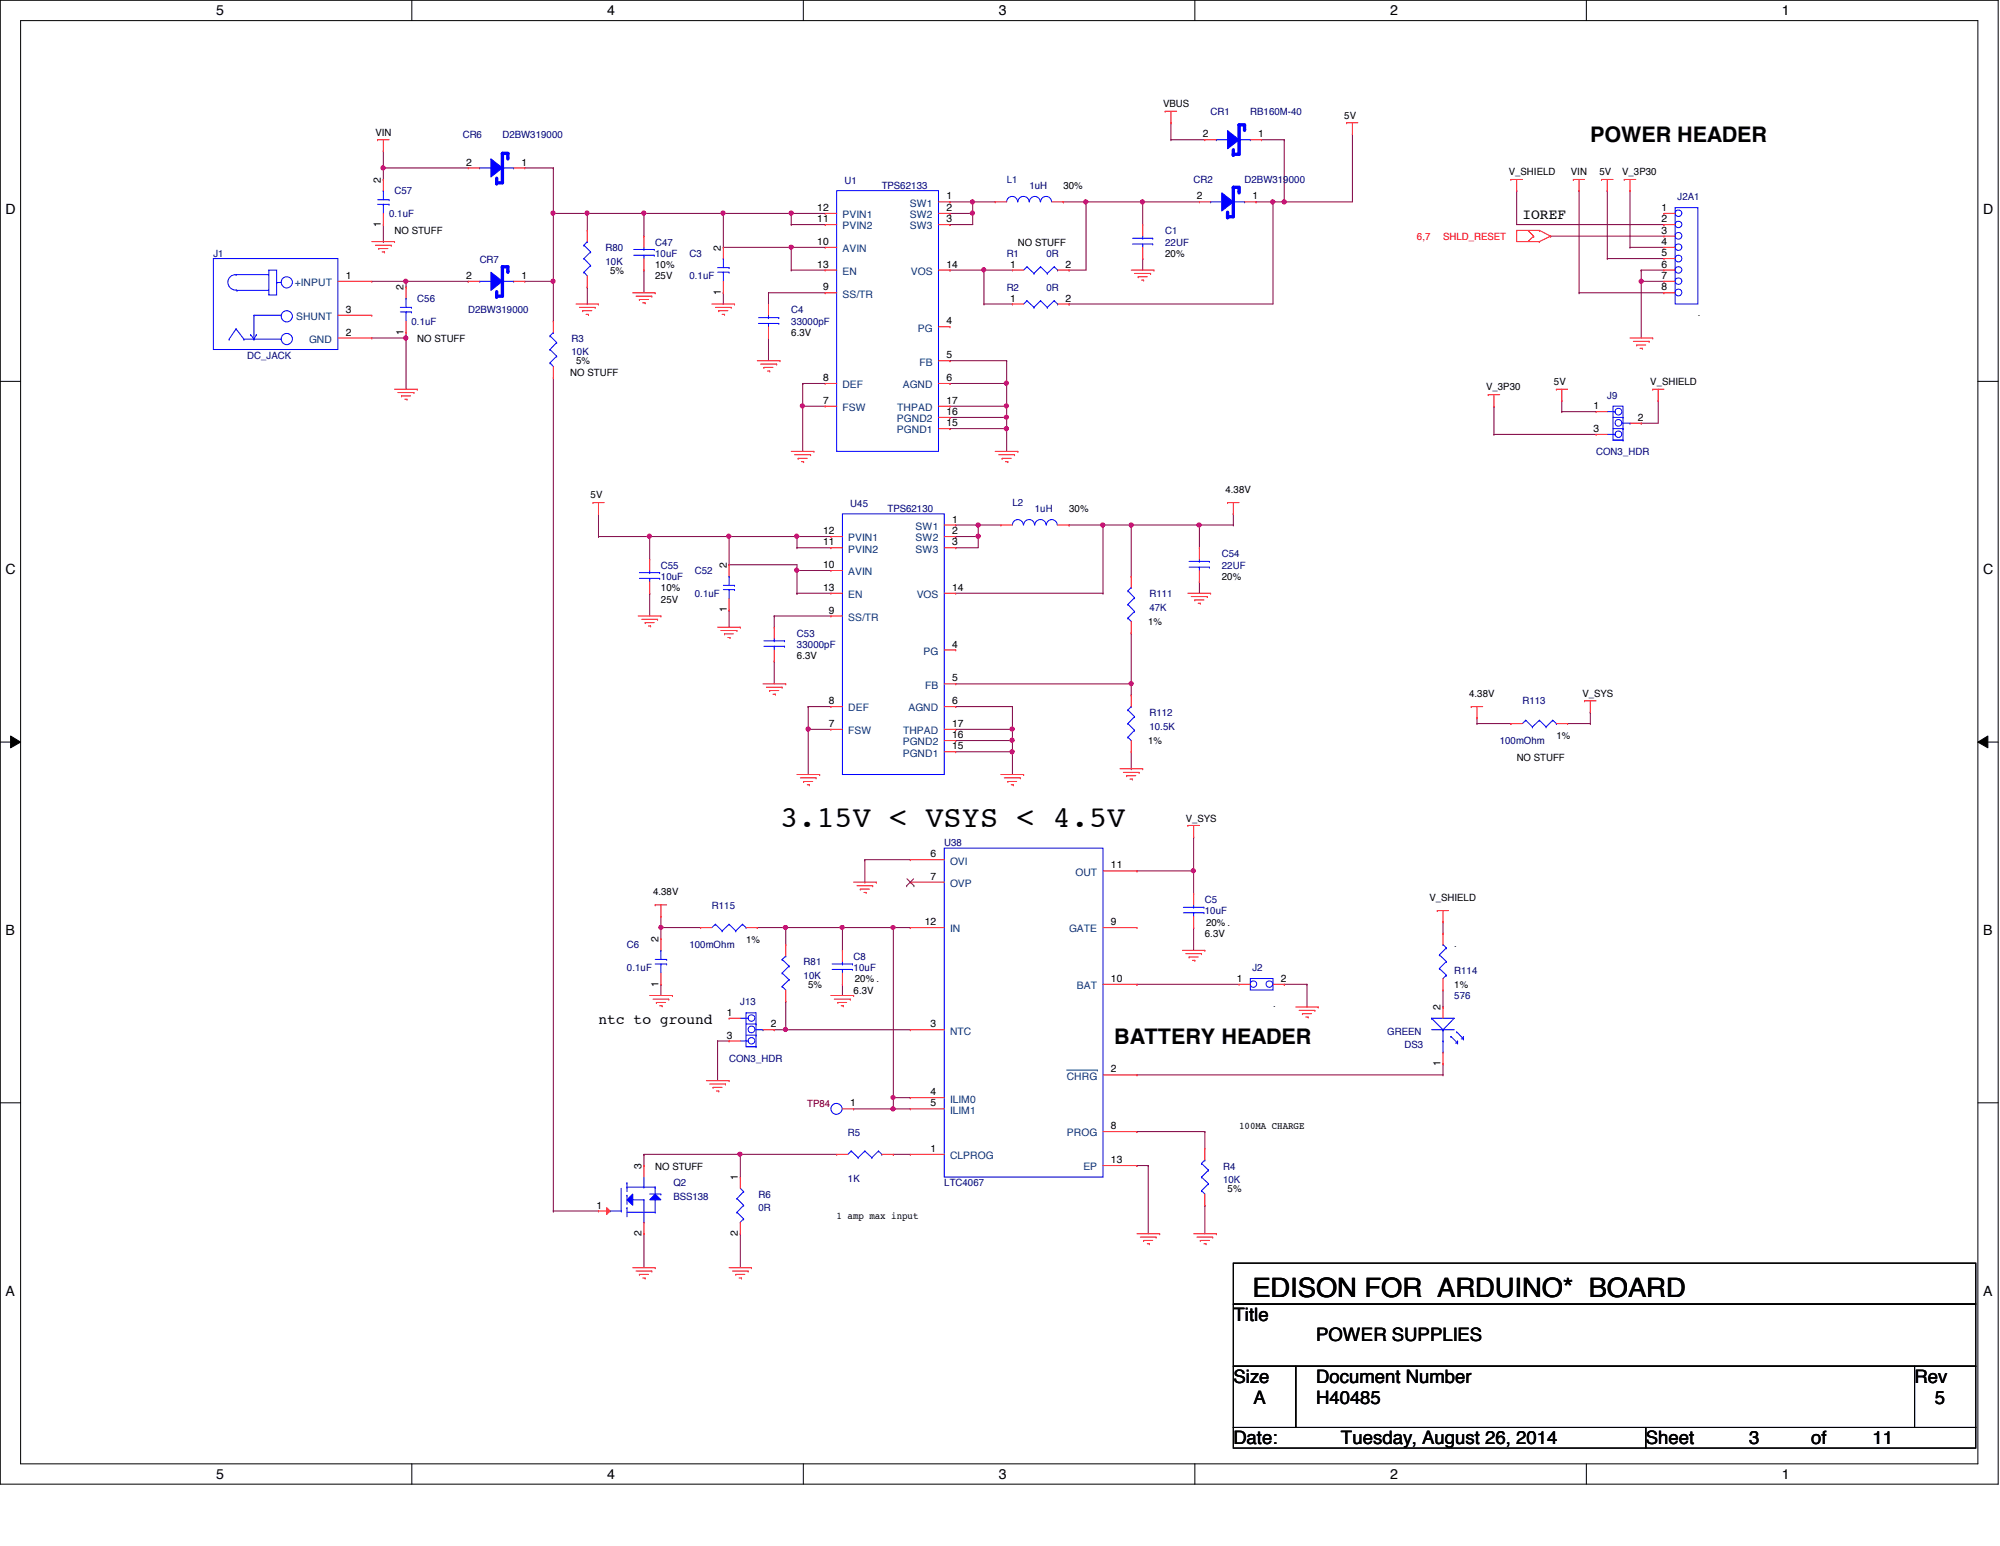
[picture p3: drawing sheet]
<svg xmlns="http://www.w3.org/2000/svg" width="279mm" height="216mm" viewBox="0 0 279 216" stroke-linecap="round" stroke-linejoin="round" font-family="sans-serif">
<defs><g id="words">
<text font-size="4.2" x="109" y="115.5">3.15V &lt; VSYS &lt; 4.5V</text>
<text font-size="3.7" x="175" y="181.2">EDISON FOR ARDUINO* BOARD</text>
<g font-size="3">
<text x="222.2" y="19.9">POWER HEADER</text>
<text x="155.7" y="145.8">BATTERY HEADER</text>
</g>
<g font-size="2.6">
<text x="172.3" y="184.4">Title</text>
<text x="183.9" y="187.3">POWER SUPPLIES</text>
<text x="172.3" y="193.1">Size</text>
<text x="175.1" y="196">A</text>
<text x="183.9" y="196">H40485</text>
<text x="183.9" y="193.1">Document Number</text>
<text x="267.5" y="193.1">Rev</text>
<text x="270.3" y="196">5</text>
<text x="172.3" y="201.7">Date:</text>
<text x="187.3" y="201.7">Tuesday, August 26, 2014</text>
<text x="229.9" y="201.7">Sheet</text>
<text x="244.3" y="201.7">3</text>
<text x="253" y="201.7">of</text>
<text x="261.6" y="201.7">11</text>
</g>
<g font-size="2">
<text x="30.2" y="2.2">5</text>
<text x="84.8" y="2.2">4</text>
<text x="139.5" y="2.2">3</text>
<text x="194.2" y="2.2">2</text>
<text x="248.9" y="2.2">1</text>
<text x=".8" y="29.8">D</text>
<text x="277" y="29.8">D</text>
<text x="212.7" y="30.6">IOREF</text>
<text x=".8" y="80.2">C</text>
<text x="277" y="80.2">C</text>
<text x=".8" y="130.6">B</text>
<text x="277" y="130.6">B</text>
<text x="83.6" y="143">ntc to ground</text>
<text x=".8" y="181">A</text>
<text x="277" y="181">A</text>
<text x="30.2" y="206.5">5</text>
<text x="84.8" y="206.5">4</text>
<text x="139.5" y="206.5">3</text>
<text x="194.2" y="206.5">2</text>
<text x="248.9" y="206.5">1</text>
</g>
<g font-size="1.4">
<text x="162.5" y="14.9">VBUS</text>
<text x="187.8" y="16.6">5V</text>
<text x="52.5" y="18.9">VIN</text>
<text x="65.1" y="23.1">2</text>
<text x="72.9" y="23.1">1</text>
<text x="168" y="19.2">2</text>
<text x="175.8" y="19.2">1</text>
<text x="53.2" y="25.5" transform="rotate(-90 53.2 25.5)">2</text>
<text x="114.2" y="29.5">12</text>
<text x="132.2" y="27.9">1</text>
<text x="132.2" y="29.5">2</text>
<text x="148.5" y="26.4">30%</text>
<text x="167.2" y="27.9">2</text>
<text x="175" y="27.9">1</text>
<text x="210.8" y="24.5">V_SHIELD</text>
<text x="219.5" y="24.5">VIN</text>
<text x="223.4" y="24.5">5V</text>
<text x="226.6" y="24.5">V_3P30</text>
<text x="232.1" y="29.5">1</text>
<text x="53.2" y="31.7" transform="rotate(-90 53.2 31.7)">1</text>
<text x="55.1" y="32.7">NO STUFF</text>
<text x="100.7" y="35" transform="rotate(-90 100.7 35)">2</text>
<text x="114.2" y="31">11</text>
<text x="114.2" y="34.2">10</text>
<text x="132.2" y="31">3</text>
<text x="142.2" y="34.3">NO STUFF</text>
<text x="162.8" y="35.9">20%</text>
<text x="232.1" y="31">2</text>
<text x="232.1" y="32.6">3</text>
<text x="232.1" y="34.2">4</text>
<text x="232.1" y="35.8">5</text>
<text x="48.3" y="38.9">1</text>
<text x="56.4" y="40.6" transform="rotate(-90 56.4 40.6)">2</text>
<text x="65.1" y="38.9">2</text>
<text x="72.9" y="38.9">1</text>
<text x="85.2" y="38.2">5%</text>
<text x="91.5" y="37.4">10%</text>
<text x="91.5" y="39">25V</text>
<text x="100.7" y="41.2" transform="rotate(-90 100.7 41.2)">1</text>
<text x="114.2" y="37.4">13</text>
<text x="115" y="40.6">9</text>
<text x="132.2" y="37.4">14</text>
<text x="141.1" y="37.4">1</text>
<text x="148.8" y="37.4">2</text>
<text x="232.1" y="37.4">6</text>
<text x="232.1" y="38.9">7</text>
<text x="232.1" y="40.6">8</text>
<text x="48.3" y="43.7">3</text>
<text x="48.3" y="46.9">2</text>
<text x="56.4" y="46.7" transform="rotate(-90 56.4 46.7)">1</text>
<text x="58.3" y="47.8">NO STUFF</text>
<text x="110.5" y="46.9">6.3V</text>
<text x="132.2" y="45.3">4</text>
<text x="141.1" y="42.1">1</text>
<text x="148.8" y="42.1">2</text>
<text x="237.2" y="44.1">.</text>
<text x="79.7" y="52.5">NO STUFF</text>
<text x="80.5" y="50.9">5%</text>
<text x="115" y="53.2">8</text>
<text x="132.2" y="50">5</text>
<text x="132.2" y="53.2">6</text>
<text x="217.1" y="53.8">5V</text>
<text x="230.5" y="53.8">V_SHIELD</text>
<text x="115" y="56.4">7</text>
<text x="132.2" y="59.5">15</text>
<text x="132.2" y="58">16</text>
<text x="132.2" y="56.4">17</text>
<text x="207.6" y="54.5">V_3P30</text>
<text x="222.6" y="57.2">1</text>
<text x="228.8" y="58.8">2</text>
<text x="222.6" y="60.3">3</text>
<text x="82.5" y="69.6">5V</text>
<text x="149.4" y="71.5">30%</text>
<text x="171.2" y="68.8">4.38V</text>
<text x="115" y="74.6">12</text>
<text x="115" y="76.2">11</text>
<text x="133" y="73">1</text>
<text x="133" y="74.6">2</text>
<text x="133" y="76.2">3</text>
<text x="92.3" y="82.5">10%</text>
<text x="101.5" y="79.4" transform="rotate(-90 101.5 79.4)">2</text>
<text x="115" y="82.5">13</text>
<text x="115" y="79.3">10</text>
<text x="133" y="82.5">14</text>
<text x="170.7" y="81">20%</text>
<text x="92.3" y="84.2">25V</text>
<text x="101.5" y="85.5" transform="rotate(-90 101.5 85.5)">1</text>
<text x="115.8" y="85.7">9</text>
<text x="160.4" y="87.3">1%</text>
<text x="111.3" y="92.1">6.3V</text>
<text x="133" y="90.4">4</text>
<text x="133" y="95.2">5</text>
<text x="115.8" y="98.3">8</text>
<text x="115.8" y="101.5">7</text>
<text x="133" y="98.3">6</text>
<text x="133" y="101.5">17</text>
<text x="205.2" y="97.3">4.38V</text>
<text x="221.1" y="97.3">V_SYS</text>
<text x="133" y="104.6">15</text>
<text x="133" y="103.1">16</text>
<text x="160.4" y="103.9">1%</text>
<text x="211.9" y="106.3">NO STUFF</text>
<text x="217.4" y="103.2">1%</text>
<text x="130" y="119.7">6</text>
<text x="165.7" y="114.7">V_SYS</text>
<text x="91.2" y="125">4.38V</text>
<text x="130" y="122.9">7</text>
<text x="155.2" y="121.3">11</text>
<text x="199.7" y="125.8">V_SHIELD</text>
<text x="92" y="131.6" transform="rotate(-90 92 131.6)">2</text>
<text x="104.2" y="131.7">1%</text>
<text x="129.2" y="129.2">12</text>
<text x="155.2" y="129.2">9</text>
<text x="168.3" y="130.9">6.3V</text>
<text x="168.5" y="129.3">20% .</text>
<text x="92" y="137.8" transform="rotate(-90 92 137.8)">1</text>
<text x="112.9" y="138">5%</text>
<text x="119.4" y="137.2">20% .</text>
<text x="155.2" y="137.1">10</text>
<text x="172.8" y="137.1">1</text>
<text x="178.9" y="137.1">2</text>
<text x="203.2" y="132.3">.</text>
<text x="203.2" y="138">1%</text>
<text x="101.5" y="141.9">1</text>
<text x="107.7" y="143.5">2</text>
<text x="119.3" y="138.8">6.3V</text>
<text x="130" y="143.5">3</text>
<text x="177.8" y="140.7">.</text>
<text x="201.3" y="141.1" transform="rotate(-90 201.3 141.1)">2</text>
<text x="204.3" y="139.2">.</text>
<text x="101.5" y="145">3</text>
<text x="155.2" y="149.8">2</text>
<text x="201.3" y="148.8" transform="rotate(-90 201.3 148.8)">1</text>
<text x="118.8" y="154.5">1</text>
<text x="130" y="154.5">5</text>
<text x="130" y="153">4</text>
<text x="130" y="160.9">1</text>
<text x="155.2" y="157.7">8</text>
<text x="173.1" y="157.6">100MA CHARGE</text>
<text x="89.6" y="163.3" transform="rotate(-90 89.6 163.3)">3</text>
<text x="91.5" y="163.3">NO STUFF</text>
<text x="103.1" y="164.8" transform="rotate(-90 103.1 164.8)">1</text>
<text x="155.2" y="162.4">13</text>
<text x="171.5" y="166.5">5%</text>
<text x="83.3" y="168.8">1</text>
<text x="89.6" y="172.6" transform="rotate(-90 89.6 172.6)">2</text>
<text x="103.1" y="172.6" transform="rotate(-90 103.1 172.6)">2</text>
<text x="116.9" y="170.3">1 amp max input</text>
</g>
<g font-size="1.4" fill="#000080">
<text x="169.1" y="16.1">CR1</text>
<text x="174.7" y="16.1">RB160M-40</text>
<text x="64.6" y="19.2">CR6</text>
<text x="70.2" y="19.2">D2BW319000</text>
<text x="55.1" y="27.1">C57</text>
<text x="118" y="25.7">U1</text>
<text x="123.2" y="26.4">TPS62133</text>
<text x="140.6" y="25.6">L1</text>
<text x="143.8" y="26.4">1uH</text>
<text x="166.8" y="25.6">CR2</text>
<text x="173.9" y="25.6">D2BW319000</text>
<text x="234.4" y="27.9">J2A1</text>
<text x="29.8" y="35.9">J1</text>
<text x="54.4" y="30.3">0.1uF</text>
<text x="84.6" y="35.1">R80</text>
<text x="91.5" y="34.3">C47</text>
<text x="91.5" y="35.9">10uF</text>
<text x="96.3" y="35.9">C3</text>
<text x="140.6" y="35.9">R1</text>
<text x="146.2" y="35.9">0R</text>
<text x="162.8" y="32.7">C1</text>
<text x="162.8" y="34.3">22UF</text>
<text x="67" y="36.7">CR7</text>
<text x="84.6" y="37">10K</text>
<text x="96.3" y="39">0.1uF</text>
<text x="140.6" y="40.6">R2</text>
<text x="146.2" y="40.6">0R</text>
<text x="57.5" y="45.3">0.1uF</text>
<text x="58.3" y="42.2">C56</text>
<text x="65.4" y="43.8">D2BW319000</text>
<text x="79.8" y="47.8">R3</text>
<text x="110.5" y="43.8">C4</text>
<text x="110.5" y="45.3">33000pF</text>
<text x="34.5" y="50.1">DC_JACK</text>
<text x="79.8" y="49.6">10K</text>
<text x="224.5" y="55.7">J9</text>
<text x="223" y="63.6">CON3_HDR</text>
<text x="118.8" y="70.9">U45</text>
<text x="124" y="71.5">TPS62130</text>
<text x="141.4" y="70.7">L2</text>
<text x="144.6" y="71.5">1uH</text>
<text x="170.7" y="77.8">C54</text>
<text x="92.3" y="79.4">C55</text>
<text x="92.3" y="81">10uF</text>
<text x="97.1" y="83.4">0.1uF</text>
<text x="97.1" y="80.2">C52</text>
<text x="160.6" y="83.4">R111</text>
<text x="170.7" y="79.4">22UF</text>
<text x="111.3" y="88.9">C53</text>
<text x="160.6" y="85.3">47K</text>
<text x="111.3" y="90.5">33000pF</text>
<text x="160.6" y="100">R112</text>
<text x="160.6" y="101.9">10.5K</text>
<text x="212.7" y="98.4">R113</text>
<text x="209.5" y="103.9">100mOhm</text>
<text x="131.9" y="118.2">U38</text>
<text x="99.4" y="126.9">R115</text>
<text x="168.3" y="126.1">C5</text>
<text x="168.3" y="127.7">10uF</text>
<text x="87.6" y="135.6">0.1uF</text>
<text x="87.6" y="132.4">C6</text>
<text x="96.3" y="132.4">100mOhm</text>
<text x="112.3" y="134.8">R81</text>
<text x="112.3" y="136.7">10K</text>
<text x="119.3" y="134">C8</text>
<text x="119.3" y="135.6">10uF</text>
<text x="175" y="135.6">J2</text>
<text x="203.2" y="136.1">R114</text>
<text x="103.4" y="140.3">J13</text>
<text x="203.2" y="139.6">576</text>
<text x="101.9" y="148.3">CON3_HDR</text>
<text x="193.8" y="144.5">GREEN</text>
<text x="196.2" y="146.4">DS3</text>
<text x="118.4" y="158.6">R5</text>
<text x="94.1" y="165.7">Q2</text>
<text x="94.1" y="167.6">BSS138</text>
<text x="106" y="167.3">R6</text>
<text x="118.4" y="165.1">1K</text>
<text x="131.9" y="165.7">LTC4067</text>
<text x="170.9" y="163.3">R4</text>
<text x="170.9" y="165.2">10K</text>
<text x="106" y="169.2">0R</text>
</g>
<g font-size="1.4" fill="#004080">
<text x="127.1" y="28.9">SW1</text>
<text x="117.7" y="30.5">PVIN1</text>
<text x="117.7" y="32">PVIN2</text>
<text x="117.7" y="35.2">AVIN</text>
<text x="127.1" y="30.5">SW2</text>
<text x="127.1" y="32">SW3</text>
<text x="41.2" y="40">+INPUT</text>
<text x="117.7" y="38.4">EN</text>
<text x="117.7" y="41.6">SS/TR</text>
<text x="127.3" y="38.4">VOS</text>
<text x="41.4" y="44.7">SHUNT</text>
<text x="43.2" y="47.9">GND</text>
<text x="128.2" y="46.3">PG</text>
<text x="128.4" y="51.1">FB</text>
<text x="117.7" y="54.2">DEF</text>
<text x="117.7" y="57.4">FSW</text>
<text x="125.3" y="59">PGND2</text>
<text x="125.3" y="57.4">THPAD</text>
<text x="126.1" y="54.2">AGND</text>
<text x="125.3" y="60.5">PGND1</text>
<text x="118.5" y="75.6">PVIN1</text>
<text x="118.5" y="77.2">PVIN2</text>
<text x="127.9" y="74">SW1</text>
<text x="127.9" y="75.6">SW2</text>
<text x="127.9" y="77.2">SW3</text>
<text x="118.5" y="83.5">EN</text>
<text x="118.5" y="80.3">AVIN</text>
<text x="128.1" y="83.5">VOS</text>
<text x="118.5" y="86.7">SS/TR</text>
<text x="129" y="91.4">PG</text>
<text x="118.5" y="99.4">DEF</text>
<text x="126.9" y="99.4">AGND</text>
<text x="129.2" y="96.2">FB</text>
<text x="118.5" y="102.5">FSW</text>
<text x="126.1" y="105.7">PGND1</text>
<text x="126.1" y="104.1">PGND2</text>
<text x="126.2" y="102.5">THPAD</text>
<text x="132.7" y="120.7">OVI</text>
<text x="132.7" y="123.9">OVP</text>
<text x="150.2" y="122.3">OUT</text>
<text x="132.7" y="130.2">IN</text>
<text x="149.4" y="130.2">GATE</text>
<text x="150.5" y="138.1">BAT</text>
<text x="132.7" y="144.5">NTC</text>
<text x="132.7" y="155.5">ILIM1</text>
<text x="132.7" y="154">ILIM0</text>
<text x="149" y="150.8">CHRG</text>
<text x="132.7" y="161.9">CLPROG</text>
<text x="149.1" y="158.7">PROG</text>
<text x="151.3" y="163.4">EP</text>
</g>
<g font-size="1.4" fill="#f00">
<text x="198" y="33.5">6,7</text>
<text x="201.6" y="33.5">SHLD_RESET</text>
</g>
<text font-size="1.4" fill="#800000" x="112.8" y="154.6">TP84</text>
</g></defs>
<path d="M0 0h279.1v207.3h-279.1zM2.9 2.9h273.4v201.5h-273.4z" fill="none" stroke="#000" stroke-width=".14"/>
<g fill="#fff">
<path d="M30.2 .4h1.1v2.2h-1.1z"/>
<path d="M30.2 204.8h1.1v2.2h-1.1z"/>
</g>
<path d="M57.5 0v2.9M57.5 204.4v2.9" fill="none" stroke="#000" stroke-width=".14"/>
<g fill="#fff">
<path d="M84.8 .4h1.1v2.2h-1.1z"/>
<path d="M84.8 204.8h1.1v2.2h-1.1z"/>
</g>
<path d="M112.2 0v2.9M112.2 204.4v2.9" fill="none" stroke="#000" stroke-width=".14"/>
<g fill="#fff">
<path d="M139.5 .4h1.1v2.2h-1.1z"/>
<path d="M139.5 204.8h1.1v2.2h-1.1z"/>
</g>
<path d="M166.9 0v2.9M166.9 204.4v2.9" fill="none" stroke="#000" stroke-width=".14"/>
<g fill="#fff">
<path d="M194.2 .4h1.1v2.2h-1.1z"/>
<path d="M194.2 204.8h1.1v2.2h-1.1z"/>
</g>
<path d="M221.6 0v2.9M221.6 204.4v2.9" fill="none" stroke="#000" stroke-width=".14"/>
<g fill="#fff">
<path d="M248.9 .4h1.1v2.2h-1.1z"/>
<path d="M248.9 204.8h1.1v2.2h-1.1z"/>
<path d="M.8 28.1h1.4v2.2h-1.4z"/>
<path d="M277 28.1h1.4v2.2h-1.4z"/>
<path d="M.8 78.4h1.4v2.2h-1.4z"/>
<path d="M277 78.4h1.4v2.2h-1.4z"/>
</g>
<path d="M0 53.3h2.9M276.3 53.3h2.8" fill="none" stroke="#000" stroke-width=".14"/>
<g fill="#fff">
<path d="M.8 128.8h1.3v2.2h-1.3z"/>
<path d="M277 128.8h1.3v2.2h-1.3z"/>
</g>
<path d="M0 103.6h2.9M1.5 102.8l1.4 .8-1.4 .8zM276.3 103.6l1.4-.8v1.6zM276.3 103.6h2.8" fill="none" stroke="#000" stroke-width=".14"/>
<path d="M1.5 102.8l1.4 .8-1.4 .8zM276.3 103.6l1.4-.8v1.6z" fill="#000"/>
<g fill="#fff">
<path d="M.8 179.2h1.3v2.2h-1.3z"/>
<path d="M277 179.2h1.3v2.2h-1.3z"/>
</g>
<path d="M0 154h2.9M276.3 154h2.8" fill="none" stroke="#000" stroke-width=".14"/>
<path d="M77.3 39.3h.1M77.3 39.3v5.5" fill="none" stroke="#800040" stroke-width=".14"/>
<circle cx="77.3" cy="39.3" r=".3" fill="#f0f"/>
<circle cx="77.3" cy="39.3" r=".3" fill="none" stroke="#f0f" stroke-width=".14"/>
<path d="M90 37.7h.1M90 29.8h.1M90 29.8v3.2M90 37.7v3.2M90 29.8h11M101 34.5h.1M101 34.5h9.5M110.5 31.4h.1M110.5 29.8h.1M110.5 29.8h4.8M110.5 31.4h4.8M110.5 29.8v1.6" fill="none" stroke="#800040" stroke-width=".14"/>
<circle cx="110.5" cy="34.5" r=".29" fill="#f0f"/>
<circle cx="110.5" cy="34.5" r=".29" fill="none" stroke="#f0f" stroke-width=".14"/>
<path d="M101 29.8h.1M101 29.8v4.7M101 29.8h9.5" fill="none" stroke="#800040" stroke-width=".14"/>
<circle cx="110.5" cy="29.8" r=".3" fill="#f0f"/>
<circle cx="110.5" cy="29.8" r=".3" fill="none" stroke="#f0f" stroke-width=".14"/>
<circle cx="101" cy="29.8" r=".3" fill="#f0f"/>
<circle cx="101" cy="29.8" r=".3" fill="none" stroke="#f0f" stroke-width=".14"/>
<g fill="none" stroke="#800040" stroke-width=".14">
<path d="M110.5 37.7h.1M110.5 34.5h.1M110.5 37.7h4.8M110.5 34.5v3.2M110.5 34.5h4.8M101 40.9h.1M101 40.9v1.6M107.4 40.9h.1M107.4 47.2h.1M107.4 40.9h7.9M107.4 40.9v1.6M107.4 47.2v3.2"/>
<path d="M112.1 53.6h.1M112.1 53.6v3.1"/>
</g>
<circle cx="112.1" cy="56.7" r=".3" fill="#f0f"/>
<circle cx="112.1" cy="56.7" r=".3" fill="none" stroke="#f0f" stroke-width=".14"/>
<path d="M112.1 53.6h.1M112.1 56.7h.1M112.1 53.6h3.2M112.1 56.7h3.2M112.1 56.7v6.3M140.6 53.6h.1M140.6 53.6v3.1" fill="none" stroke="#800040" stroke-width=".14"/>
<circle cx="140.6" cy="56.7" r=".3" fill="#f0f"/>
<circle cx="140.6" cy="56.7" r=".3" fill="none" stroke="#f0f" stroke-width=".14"/>
<circle cx="140.6" cy="53.5" r=".3" fill="#f0f"/>
<circle cx="140.6" cy="53.5" r=".3" fill="none" stroke="#f0f" stroke-width=".14"/>
<path d="M132.7 53.6h.1M132.7 58.3h.1M132.7 53.6h7.9M132.7 58.3h7.9M140.6 58.3h.1M140.6 58.3v1.6" fill="none" stroke="#800040" stroke-width=".14"/>
<circle cx="140.6" cy="59.9" r=".3" fill="#f0f"/>
<circle cx="140.6" cy="59.9" r=".3" fill="none" stroke="#f0f" stroke-width=".14"/>
<g fill="none" stroke="#800040" stroke-width=".14">
<path d="M132.7 31.4h.1M132.7 31.4h3.2M135.9 28.2h.1M135.9 28.2v1.6M159.6 36.1h.1M159.6 36.1v1.6M132.7 59.9h.1M132.7 50.4h.1M132.7 59.9h7.9M132.7 50.4h7.9M140.6 59.9h.1M140.6 50.4h.1"/>
<path d="M140.6 50.4v3.2M140.6 59.9v3.1"/>
</g>
<circle cx="135.8" cy="29.8" r=".3" fill="#f0f"/>
<circle cx="135.8" cy="29.8" r=".3" fill="none" stroke="#f0f" stroke-width=".14"/>
<circle cx="135.8" cy="28.2" r=".3" fill="#f0f"/>
<circle cx="135.8" cy="28.2" r=".3" fill="none" stroke="#f0f" stroke-width=".14"/>
<path d="M132.7 28.2h.1M132.7 29.8h.1M132.7 28.2h6.3M132.7 29.8h3.2M135.9 28.2h.1M135.9 29.8h.1M135.9 29.8v1.6M148.5 28.2h.1M148.5 28.2h3.2M159.6 28.2h.1M159.6 28.2v3.2" fill="none" stroke="#800040" stroke-width=".14"/>
<circle cx="159.6" cy="28.2" r=".3" fill="#f0f"/>
<circle cx="159.6" cy="28.2" r=".3" fill="none" stroke="#f0f" stroke-width=".14"/>
<path d="M151.7 28.2h.1M151.7 28.2v9.5" fill="none" stroke="#800040" stroke-width=".14"/>
<circle cx="151.7" cy="28.2" r=".3" fill="#f0f"/>
<circle cx="151.7" cy="28.2" r=".3" fill="none" stroke="#f0f" stroke-width=".14"/>
<path d="M82 29.8h.1M82 29.8v2.4M82 29.8h8M151.7 28.2h.1M151.7 28.2h7.9M82 40.1h.1M82 40.1v2.4" fill="none" stroke="#800040" stroke-width=".14"/>
<circle cx="89.9" cy="29.8" r=".29" fill="#f0f"/>
<circle cx="89.9" cy="29.8" r=".29" fill="none" stroke="#f0f" stroke-width=".14"/>
<circle cx="82" cy="29.8" r=".29" fill="#f0f"/>
<circle cx="82" cy="29.8" r=".29" fill="none" stroke="#f0f" stroke-width=".14"/>
<path d="M77.3 52.7v116.4M92.3 129.5h.1M92.3 128v1.5M77.3 169.1h.1M77.3 169.1h6.3" fill="none" stroke="#800040" stroke-width=".14"/>
<circle cx="92.3" cy="129.5" r=".29" fill="#f0f"/>
<circle cx="92.3" cy="129.5" r=".29" fill="none" stroke="#f0f" stroke-width=".14"/>
<path d="M109.8 129.5h.1M109.8 139.8h.1M109.8 129.5v2.4M109.8 139.8v4M109.8 129.5h7.9M109.8 143.8h.1M109.8 143.8h17.4" fill="none" stroke="#800040" stroke-width=".14"/>
<circle cx="109.7" cy="143.8" r=".3" fill="#f0f"/>
<circle cx="109.7" cy="143.8" r=".3" fill="none" stroke="#f0f" stroke-width=".14"/>
<g fill="none" stroke="#800040" stroke-width=".14">
<path d="M53.6 23.5h.1M53.6 23.5h11.8M73.3 23.5h4M73.3 39.3h4M77.3 23.5h.1M77.3 39.3h.1M77.3 29.8h.1M77.3 29.8v9.5M77.3 29.8h4.7M220.6 26.6h.1M220.6 26.6v14.3M220.6 40.9h.1"/>
<path d="M220.6 40.9h11.9M100.2 145.4h.1M100.2 145.4h1.7M100.2 145.4v5.5"/>
</g>
<circle cx="53.5" cy="23.4" r=".3" fill="#f0f"/>
<circle cx="53.5" cy="23.4" r=".3" fill="none" stroke="#f0f" stroke-width=".14"/>
<path d="M53.6 23.5h.1M53.6 21.1v2.4M119.3 154.9h.1M119.3 154.9h5.5" fill="none" stroke="#800040" stroke-width=".14"/>
<circle cx="124.8" cy="154.9" r=".3" fill="#f0f"/>
<circle cx="124.8" cy="154.9" r=".3" fill="none" stroke="#f0f" stroke-width=".14"/>
<g fill="none" stroke="#800040" stroke-width=".14">
<path d="M132.7 56.7h.1M132.7 56.7h7.9M140.6 56.7h.1M140.6 56.7v1.6M208.7 56.7h.1M208.7 56.7v4M218.2 57.5h.1M218.2 55.9h.1M218.2 57.5h4.8M218.2 55.9v1.6M229.3 59.1h.1M231.6 55.9h.1"/>
<path d="M231.6 55.9v3.2h-2.3M208.7 60.7h.1M208.7 60.7h14.3"/>
</g>
<circle cx="140.6" cy="58.3" r=".29" fill="#f0f"/>
<circle cx="140.6" cy="58.3" r=".29" fill="none" stroke="#f0f" stroke-width=".14"/>
<path d="M158.8 158h.1M158.8 158h9.5M103.4 161.2h.1M103.4 161.2v3.2M103.4 161.2h13.5" fill="none" stroke="#800040" stroke-width=".14"/>
<circle cx="103.4" cy="161.2" r=".29" fill="#f0f"/>
<circle cx="103.4" cy="161.2" r=".29" fill="none" stroke="#f0f" stroke-width=".14"/>
<path d="M117.7 129.5h.1M117.7 129.5v3.2M90 172.3h.1M90 161.2h.1M90 161.2v1.6M90 172.3v4.7M90 161.2h13.4M158.8 162.8h.1M158.8 162.8h1.6M160.4 162.8h.1M160.4 162.8v9.5" fill="none" stroke="#800040" stroke-width=".14"/>
<circle cx="117.7" cy="129.5" r=".29" fill="#f0f"/>
<circle cx="117.7" cy="129.5" r=".29" fill="none" stroke="#f0f" stroke-width=".14"/>
<g fill="none" stroke="#800040" stroke-width=".14">
<path d="M166.8 116.9h.1M166.8 116.9v7.9M117.7 137.5h.1M117.7 129.5h7.1M117.7 137.5v1.5M124.8 129.5h.1M158.8 121.6h.1M158.8 121.6h8M166.8 129.5h.1M166.8 121.6h.1M166.8 129.5v3.2M108.2 143.8h.1"/>
<path d="M108.2 143.8h1.6M168.3 158h.1M168.3 158v2.4M103.4 172.3h.1M103.4 172.3v4.7M124.8 161.2h.1M124.8 161.2h2.4M168.3 168.3h.1M168.3 168.3v4"/>
</g>
<circle cx="166.7" cy="121.6" r=".29" fill="#f0f"/>
<circle cx="166.7" cy="121.6" r=".29" fill="none" stroke="#f0f" stroke-width=".14"/>
<path d="M224.5 26.6h.1M224.5 26.6v9.5M227.7 26.6h.1M227.7 26.6v7.9M229.3 39.3h.1M229.3 39.3h3.2M229.3 39.3v7.9" fill="none" stroke="#800040" stroke-width=".14"/>
<circle cx="229.3" cy="39.3" r=".3" fill="#f0f"/>
<circle cx="229.3" cy="39.3" r=".3" fill="none" stroke="#f0f" stroke-width=".14"/>
<g fill="none" stroke="#800040" stroke-width=".14">
<path d="M211.9 31.4h20.6M216.6 33h.1M216.6 33h15.9M224.5 36.1h.1M224.5 36.1h8M227.7 34.5h.1M227.7 34.5h4.8M229.3 37.7h.1M229.3 37.7h3.2M229.3 37.7v1.6M232.5 31.4h.1M51.9 47.2h4.8"/>
<path d="M56.7 47.2h.1M158.8 137.5h.1M158.8 137.5h14.3M179.4 137.5h.1M179.4 137.5h3.2M182.6 137.5h.1M182.6 137.5v3.1"/>
</g>
<circle cx="56.7" cy="47.2" r=".3" fill="#f0f"/>
<circle cx="56.7" cy="47.2" r=".3" fill="none" stroke="#f0f" stroke-width=".14"/>
<path d="M51.9 39.3h4.8M56.7 39.3h.1M56.7 47.2h.1M56.7 47.2v7.2M92.3 137.5h.1M92.3 137.5v1.5" fill="none" stroke="#800040" stroke-width=".14"/>
<circle cx="56.7" cy="39.3" r=".3" fill="#f0f"/>
<circle cx="56.7" cy="39.3" r=".3" fill="none" stroke="#f0f" stroke-width=".14"/>
<path d="M163.6 19.5h.1M163.6 17.1h.1M163.6 19.5h4.7M163.6 17.1v2.4M176.2 19.5h.1M176.2 19.5h3.2M179.4 19.5h.1M179.4 19.5v8.7M175.5 28.2h.1M175.5 28.2h2.3" fill="none" stroke="#800040" stroke-width=".14"/>
<circle cx="177.8" cy="28.2" r=".3" fill="#f0f"/>
<circle cx="177.8" cy="28.2" r=".3" fill="none" stroke="#f0f" stroke-width=".14"/>
<g fill="none" stroke="#800040" stroke-width=".14">
<path d="M188.9 18.7h.1M188.9 18.7v9.5h-9.5M132.7 37.7h.1M132.7 37.7h4.8M137.5 37.7h.1M137.5 37.7v4.8M149.4 37.7h.1M149.4 37.7h2.3M159.6 28.2h.1M159.6 28.2h8M179.4 28.2h.1M137.5 42.5h.1"/>
<path d="M137.5 42.5h3.9"/>
</g>
<circle cx="137.4" cy="37.7" r=".29" fill="#f0f"/>
<circle cx="137.4" cy="37.7" r=".29" fill="none" stroke="#f0f" stroke-width=".14"/>
<path d="M137.5 37.7h.1M137.5 37.7h3.9M177.8 28.2h.1M177.8 28.2v14.3h-28.4M177.8 28.2h1.6M149.4 42.5h.1" fill="none" stroke="#800040" stroke-width=".14"/>
<circle cx="179.4" cy="28.2" r=".3" fill="#f0f"/>
<circle cx="179.4" cy="28.2" r=".3" fill="none" stroke="#f0f" stroke-width=".14"/>
<g fill="none" stroke="#800040" stroke-width=".14">
<path d="M90.8 74.9h.1M90.8 74.9v3.2M90.8 74.9h25.3M101.9 78.9h.1M101.9 74.9h.1M101.9 78.9h9.4M101.9 74.9v4M111.3 76.5h.1M111.3 74.9h.1M111.3 76.5h4.8M111.3 74.9v1.6M90.8 82.8h.1"/>
<path d="M90.8 82.8v3.2"/>
</g>
<circle cx="111.3" cy="74.9" r=".3" fill="#f0f"/>
<circle cx="111.3" cy="74.9" r=".3" fill="none" stroke="#f0f" stroke-width=".14"/>
<circle cx="101.8" cy="74.9" r=".3" fill="#f0f"/>
<circle cx="101.8" cy="74.9" r=".3" fill="none" stroke="#f0f" stroke-width=".14"/>
<g fill="none" stroke="#800040" stroke-width=".14">
<path d="M111.3 79.7h.1M111.3 78.9v.8M111.3 79.7h4.8M101.9 85.2h.1M101.9 85.2v2.4M108.2 86h.1M108.2 92.3h.1M108.2 86h7.9M108.2 86v1.6M108.2 92.3v3.2M111.3 82.8h.1M111.3 82.8h4.8"/>
<path d="M112.9 98.7h.1M112.9 98.7v9.5M112.9 98.7h3.2M112.9 101.9h.1M112.9 101.9h3.2"/>
</g>
<circle cx="112.9" cy="101.8" r=".3" fill="#f0f"/>
<circle cx="112.9" cy="101.8" r=".3" fill="none" stroke="#f0f" stroke-width=".14"/>
<path d="M141.4 98.7h.1M141.4 98.7v3.2" fill="none" stroke="#800040" stroke-width=".14"/>
<circle cx="141.4" cy="101.8" r=".3" fill="#f0f"/>
<circle cx="141.4" cy="101.8" r=".3" fill="none" stroke="#f0f" stroke-width=".14"/>
<path d="M133.5 98.7h.1M133.5 98.7h7.9M133.5 103.4h.1M133.5 103.4h7.9" fill="none" stroke="#800040" stroke-width=".14"/>
<circle cx="141.4" cy="103.4" r=".3" fill="#f0f"/>
<circle cx="141.4" cy="103.4" r=".3" fill="none" stroke="#f0f" stroke-width=".14"/>
<path d="M133.5 105h7.9M141.4 103.4h.1M141.4 105h.1M141.4 103.4v4.8" fill="none" stroke="#800040" stroke-width=".14"/>
<circle cx="141.4" cy="105" r=".3" fill="#f0f"/>
<circle cx="141.4" cy="105" r=".3" fill="none" stroke="#f0f" stroke-width=".14"/>
<path d="M133.5 95.5h24.5M158 95.5h.1" fill="none" stroke="#800040" stroke-width=".14"/>
<circle cx="158" cy="95.5" r=".3" fill="#f0f"/>
<circle cx="158" cy="95.5" r=".3" fill="none" stroke="#f0f" stroke-width=".14"/>
<path d="M133.5 76.5h.1M133.5 76.5h3.2M136.7 73.3h.1M136.7 73.3v1.6M167.6 81.2h.1M167.6 81.2v1.6" fill="none" stroke="#800040" stroke-width=".14"/>
<circle cx="136.7" cy="74.9" r=".3" fill="#f0f"/>
<circle cx="136.7" cy="74.9" r=".3" fill="none" stroke="#f0f" stroke-width=".14"/>
<circle cx="136.7" cy="73.3" r=".3" fill="#f0f"/>
<circle cx="136.7" cy="73.3" r=".3" fill="none" stroke="#f0f" stroke-width=".14"/>
<g fill="none" stroke="#800040" stroke-width=".14">
<path d="M133.5 73.3h.1M133.5 74.9h.1M133.5 73.3h6.3M133.5 74.9h3.2M136.7 73.3h.1M136.7 74.9h.1M136.7 74.9v1.6M149.4 73.3h.1M149.4 73.3h4.7M154.1 73.3h.1M154.1 73.3v9.5M167.6 73.3h.1"/>
<path d="M167.6 73.3v3.2"/>
</g>
<circle cx="154.1" cy="73.3" r=".3" fill="#f0f"/>
<circle cx="154.1" cy="73.3" r=".3" fill="none" stroke="#f0f" stroke-width=".14"/>
<g fill="none" stroke="#800040" stroke-width=".14">
<path d="M83.6 74.9h.1M83.6 71.8v3.1M83.6 74.9h7.2M90.8 74.9h.1M154.1 73.3h3.9M158 73.3h.1M167.6 73.3h4.7M172.3 73.3h.1M133.5 82.8h20.6M154.1 82.8h.1M133.5 101.9h.1M133.5 101.9h7.9"/>
<path d="M141.4 101.9h.1M141.4 101.9v1.5"/>
</g>
<circle cx="90.7" cy="74.9" r=".3" fill="#f0f"/>
<circle cx="90.7" cy="74.9" r=".3" fill="none" stroke="#f0f" stroke-width=".14"/>
<path d="M158 73.3v7.2M172.3 71.8h.1M172.3 71.8v1.5M158 80.5h.1" fill="none" stroke="#800040" stroke-width=".14"/>
<circle cx="158" cy="73.3" r=".3" fill="#f0f"/>
<circle cx="158" cy="73.3" r=".3" fill="none" stroke="#f0f" stroke-width=".14"/>
<path d="M158 73.3h9.6M167.6 73.3h.1" fill="none" stroke="#800040" stroke-width=".14"/>
<circle cx="167.5" cy="73.3" r=".3" fill="#f0f"/>
<circle cx="167.5" cy="73.3" r=".3" fill="none" stroke="#f0f" stroke-width=".14"/>
<g fill="none" stroke="#800040" stroke-width=".14">
<path d="M158 88.4h.1M158 97.1h.1M158 88.4v8.7M158 107.4h.1M158 105v2.4M120.8 120.1h.1M120.8 123.2h.1M120.8 120.1h6.4M120.8 120.1v3.1M124.8 129.5h.1M124.8 129.5v25.4M124.8 154.9h.1"/>
<path d="M124.8 153.3h.1M124.8 154.9h2.4M124.8 153.3h2.4M127.2 153.3h.1"/>
</g>
<circle cx="124.8" cy="153.3" r=".29" fill="#f0f"/>
<circle cx="124.8" cy="153.3" r=".29" fill="none" stroke="#f0f" stroke-width=".14"/>
<circle cx="124.8" cy="129.5" r=".29" fill="#f0f"/>
<circle cx="124.8" cy="129.5" r=".29" fill="none" stroke="#f0f" stroke-width=".14"/>
<g fill="none" stroke="#800040" stroke-width=".14">
<path d="M211.9 26.6h.1M211.9 26.6v4.8M222.2 99.4h.1M222.2 99.4v1.6M206.3 101h.1M206.3 100.2v.8M206.3 101h4.8M211.1 101h.1M219 101h3.2M222.2 101h.1M105.8 129.5h.1M105.8 129.5h4"/>
<path d="M124.8 129.5h2.4M127.2 129.5h.1M201.6 130.3h.1M201.6 128.7v1.6M201.6 138.3v2.3M158.8 150.1h42.8M201.6 140.6h.1M201.6 150.1h.1M201.6 148.5h.1M201.6 148.5v1.6"/>
</g>
<circle cx="109.7" cy="129.5" r=".29" fill="#f0f"/>
<circle cx="109.7" cy="129.5" r=".29" fill="none" stroke="#f0f" stroke-width=".14"/>
<path d="M111.3 79.7v3.1M111.3 82.8h.1M92.3 129.5h.1M92.3 129.5h5.6M92.3 129.5v1.6" fill="none" stroke="#800040" stroke-width=".14"/>
<circle cx="111.3" cy="79.6" r=".3" fill="#f0f"/>
<circle cx="111.3" cy="79.6" r=".3" fill="none" stroke="#f0f" stroke-width=".14"/>
<path d="M53.6 25.1h.1M53.6 23.5v1.6M56.7 39.3h.1M56.7 39.3v.8M56.7 39.3h8.7M65.4 39.3h.1M77.3 23.5h.1M77.3 23.5v6.3M56.7 47.2h.1M56.7 46.4v.8" fill="none" stroke="#800040" stroke-width=".14"/>
<circle cx="77.3" cy="29.8" r=".3" fill="#f0f"/>
<circle cx="77.3" cy="29.8" r=".3" fill="none" stroke="#f0f" stroke-width=".14"/>
<path d="M53.6 33.7h.1M53.6 31.4v2.3" fill="none" stroke="#800040" stroke-width=".14"/>
<g fill="none" stroke="#f00" stroke-width=".14">
<path d="M52.7 19.5h.1M52.7 19.5h1.7M53.6 19.5v1.6M162.8 15.5h.1M162.8 15.5h1.6M163.6 17.1h.1M163.6 15.5v1.6M188.1 17.1h.1M188.1 17.1h1.6M188.9 18.7h.1M188.9 17.1v1.6M51.9 33.7h3.2"/>
<path d="M52.5 34.2h2.2M52.9 34.7h.1M52.9 34.7h1.3M53.4 35.2h.3M53.6 21.1h.1M53.7 35.2h.1M54.7 34.2h.1M55.1 33.7h.1M158 37.7h3.2M158.5 38.2h2.2M159 38.7h.1M159 38.7h1.3"/>
<path d="M159.5 39.1h.3M159.8 39.1h.1M160.7 38.2h.1M161.2 37.7h.1M211.1 25.1h.1M211.1 25.1h1.6M211.9 26.6h.1M211.9 32.2h.1M211.9 25.1v1.5M211.9 32.2v1.5h3.2M211.9 32.2h3.2M213.4 32.2l.8 .8"/>
<path d="M214.2 33h.1M214.2 33l-.8 .7M215.1 33.7h.1M215.1 32.2h.1M215.1 32.2l1.5 .8M216.6 33h.1M216.6 33l-1.5 .7M219.8 25.1h.1M219.8 25.1h1.6M220.6 26.6h.1M220.6 25.1v1.5M223.7 25.1h.1"/>
<path d="M223.7 25.1h1.6M224.5 26.6h.1M224.5 25.1v1.5M226.9 25.1h.1M226.9 25.1h1.6M227.7 26.6h.1M227.7 25.1v1.5M55.1 54.4h3.2M55.6 54.8h2.2M56.1 55.3h.1M56.1 55.3h1.3M56.6 55.8h.3"/>
<path d="M56.7 46.4h.1M56.7 40.1h.1M56.7 40.1v1.6M56.7 44.8v1.6M56.9 55.8h.1M57.8 54.8h.1M58.3 54.4h.1M80.5 42.5h3.1M80.9 42.9h2.2M81.4 43.4h.1M81.4 43.4h1.3M81.9 43.9h.3"/>
<path d="M82.2 43.9h.1M83.1 42.9h.1M83.6 42.5h.1M88.4 40.9h3.1M88.9 41.4h2.2M89.3 41.8h.1M89.3 41.8h1.3M89.8 42.3h.3M90.1 42.3h.1M91.1 41.4h.1M91.5 40.9h.1M99.4 42.5h3.2"/>
<path d="M99.9 42.9h2.3M100.4 43.4h.1M100.4 43.4h1.3M100.9 43.9h.3M101.2 43.9h.1M102.2 42.9h.1M102.6 42.5h.1M105.8 50.4h3.2M106.3 50.8h2.2M106.7 51.3h.1M106.7 51.3h1.3M107.2 51.8h.3"/>
<path d="M107.5 51.8h.1M108.5 50.8h.1M109 50.4h.1M207.9 55.1h.1M207.9 55.1h1.6M208.7 56.7h.1M208.7 55.1v1.6M217.4 54.4h.1M217.4 54.4h1.6M218.2 55.9h.1M218.2 54.4v1.5M227.7 47.2h3.2"/>
<path d="M228.2 47.7h2.2M228.6 48.2h.1M228.6 48.2h1.3M229.1 48.6h.3M229.4 48.6h.1M230.4 47.7h.1M230.9 54.4h.1M230.9 47.2h.1M230.9 54.4h1.6M231.6 55.9h.1M231.6 54.4v1.5M82.8 70.2h.1"/>
<path d="M82.8 70.2h1.6M83.6 71.8h.1M83.6 70.2v1.6M110.5 63h3.2M111 63.5h2.2M111.5 64h.1M111.5 64h1.3M112 64.5h.3M112.3 64.5h.1M113.2 63.5h.1M113.7 63h.1M139 63h3.2"/>
<path d="M139.5 63.5h2.2M140 64h.1M140 64h1.3M140.5 64.5h.3M140.8 64.5h.1M141.7 63.5h.1M142.2 63h.1M167.6 76.5h.1M167.6 76.5v1.6M167.6 79.7v1.5M171.5 70.2h.1M171.5 70.2h1.6"/>
<path d="M172.3 71.8h.1M172.3 70.2v1.6M89.2 86h3.1M89.7 86.5h2.2M90.1 87h.1M90.1 87h1.3M90.6 87.4h.3M90.9 87.4h.1M91.9 86.5h.1M92.3 86h.1M100.2 87.6h3.2M100.7 88.1h2.3"/>
<path d="M101.2 88.5h.1M101.2 88.5h1.2M101.7 89h.3M102 89h.1M103 88.1h.1M103.4 87.6h.1M106.6 95.5h3.2M107.1 96h2.2M107.5 96.4h.1M107.5 96.4h1.3M108 96.9h.3M108.3 96.9h.1"/>
<path d="M109.3 96h.1M109.8 95.5h.1M165.9 82.8h3.2M166.4 83.3h2.3M166.9 83.8h.1M166.9 83.8h1.3M167.4 84.2h.3M167.6 81.2h.1M167.7 84.2h.1M168.7 83.3h.1M169.1 82.8h.1M205.5 98.7h.1"/>
<path d="M205.5 98.7h1.6M206.3 98.7v1.5M221.4 97.9h.1M221.4 97.9h1.6M222.2 99.4h.1M222.2 97.9v1.5M111.3 108.2h3.2M111.8 108.6h2.2M112.3 109.1h.1M112.3 109.1h1.2M112.8 109.6h.3M113.1 109.6h.1"/>
<path d="M114 108.6h.1M114.5 108.2h.1M139.8 108.2h3.2M140.3 108.6h2.2M140.8 109.1h.1M140.8 109.1h1.2M141.3 109.6h.3M141.6 109.6h.1M142.5 108.6h.1M143 108.2h.1M156.5 107.4h3.1M156.9 107.9h2.2"/>
<path d="M157.4 108.3h.1M157.4 108.3h1.3M157.9 108.8h.3M158.2 108.8h.1M159.1 107.9h.1M159.6 107.4h.1M165.9 115.3h.1M165.9 115.3h1.7M166.8 116.9h.1M166.8 115.3v1.6M206.3 100.2h.1M90.8 139h3.1"/>
<path d="M91.2 139.5h2.2M91.5 126.4h.1M91.5 126.4h1.6M91.7 140h.1M91.7 140h1.3M92.3 128h.1M92.3 126.4v1.6M93.4 139.5h.1M93.9 139h.1M116.1 139h3.2M116.5 139.5h2.3M117.1 140h.1"/>
<path d="M117.1 140h1.2M118.8 139.5h.1M119.3 139h.1M119.3 123.2h3.1M119.7 123.7h2.2M120.2 124.2h.1M120.2 124.2h1.3M120.7 124.6h.3M121 124.6h.1M121.9 123.7h.1M122.4 123.2h.1M165.2 132.7h3.1"/>
<path d="M165.7 133.2h2.2M166.1 133.6h.1M166.1 133.6h1.3M166.6 134.1h.3M166.9 134.1h.1M167.9 133.2h.1M168.3 132.7h.1M200.8 127.2h.1M200.8 127.2h1.6M201.6 128.7h.1M201.6 127.2v1.5M92.2 140.5h.3"/>
<path d="M92.5 140.5h.1M98.7 150.9h3.2M99.1 151.4h2.2M99.6 151.8h.1M99.6 151.8h1.3M100.1 152.4h.3M100.4 152.4h.1M101.3 151.4h.1M101.9 150.9h.1M117.5 140.5h.3M117.8 140.5h.1M181 140.6h3.1"/>
<path d="M181.5 141.1h2.2M181.9 141.6h.1M181.9 141.6h1.3M182.4 142h.4M182.8 142h.1M183.7 141.1h.1M184.1 140.6h.1M88.4 177h3.1M88.9 177.5h2.2M89.3 178h.1M89.3 178h1.3M89.8 178.5h.3"/>
<path d="M90.1 178.5h.1M91.1 177.5h.1M91.5 177h.1M101.9 177h3.1M102.3 177.5h2.2M102.8 178h.1M102.8 178h1.3M103.3 178.5h.3M103.6 178.5h.1M104.5 177.5h.1M105 177h.1M116.9 161.2h.1"/>
<path d="M116.9 161.2h1.5M123.2 161.2h1.6M124.8 161.2h.1M158.8 172.3h3.2M159.3 172.8h2.2M159.8 173.2h.1M159.8 173.2h1.2M160.3 173.7h.3M160.6 173.7h.1M161.5 172.8h.1M162 172.3h.1M166.8 172.3h3.1"/>
<path d="M167.2 172.8h2.2M167.7 173.2h.1M167.7 173.2h1.3M168.2 173.7h.3M168.5 173.7h.1M169.4 172.8h.1M169.9 172.3h.1"/>
</g>
<path d="M172.3 176.4h103.7v5.7h-103.7zM172.3 182.1h103.7v8.7h-103.7zM172.3 190.8h8.7v8.5h-8.7zM172.3 199.3h57.6v2.9h-57.6zM181 190.8h86.5v8.5h-86.5zM229.9 199.3h46.1v2.9h-46.1zM267.5 190.8h8.5v8.5h-8.5z" fill="none" stroke="#000" stroke-width=".14"/>
<g fill="none" stroke="#00f" stroke-width=".14">
<path d="M55.9 43.6h1.6M55.9 42.9h1.6M56.7 41.7h.1M56.7 43.6h.1M56.7 41.7v1.2M56.7 43.6v1.2M57.5 43.6h.1M57.5 42.9h.1M166.1 79.2h2.9M166.1 78.4h2.9M167.6 78.4h.1M167.6 79.2h.1"/>
<path d="M167.6 78.1v.3M167.6 79.2v.5M169 79.2h.1M169 78.4h.1M118.9 160.7h.1M118.9 160.7l-.5 .5M118.9 160.7l1 1M119.9 161.7h.1M120.8 160.7h.1M120.8 160.7l1 1M120.8 160.7l-.9 1M121.8 161.7h.1"/>
<path d="M122.7 160.7h.1M122.7 160.7l.5 .5M122.7 160.7l-.9 1M123.2 161.2h.1"/>
</g>
<path d="M88.4 166.8v1.5l-.8-.7z" fill="#00f"/>
<path d="M87.6 167.6l.8-.8v1.5z" fill="none" stroke="#00f" stroke-width=".14"/>
<path d="M91.5 166.8l.8 .8h-1.5z" fill="#00f"/>
<g fill="none" stroke="#00f" stroke-width=".14">
<path d="M85.2 169.1h.1M85.2 169.1h1.6M86.8 169.1h.1M86.8 165.9v3.2M87.6 168.7h.1M87.6 166.9h.1M87.6 165.2h.1M87.6 165.8h.1M87.6 165.2v1.2M87.6 166.9v1.3M87.6 168.7v1.2M87.6 169.3h3.9"/>
<path d="M87.6 165.8h3.9M88.4 167.6h1.6M90 165.8h.1M90 167.6h.1M90 170.7h.1M90 164.4v1.4M90 167.6v3.1M90.8 166.8h1.5M91.5 166.8l.8 .8h-1.5zM91.5 169.3h.1M91.5 167.6h.1M91.5 165.8h.1"/>
<path d="M91.5 165.8v1M91.5 167.6v1.7M92.3 166.8h.1"/>
</g>
<path d="M90 162.8h.1M90 162.8v1.6" fill="none" stroke="#f00" stroke-width=".14"/>
<path d="M84.8 168.7l.4 .4-.4 .5z" fill="#f00"/>
<g fill="none" stroke="#f00" stroke-width=".14">
<path d="M53.6 31.4h.1M53.6 25.1h.1M53.6 25.1v1.5M53.6 29.8v1.6M82 32.2h.1M82 32.2v1.5M82 38.5v1.6M141.4 37.7h.1M141.4 37.7h1.6M147.7 37.7h1.7M149.4 37.7h.1M77.3 52.7h.1"/>
<path d="M77.3 44.8h.1M77.3 44.8v1.6M77.3 51.2v1.5M82 40.1h.1M141.4 42.5h.1M141.4 42.5h1.6M147.7 42.5h1.7M149.4 42.5h.1M101.9 78.9h.1M101.9 78.9v1.6M116.1 74.9h.1M116.1 76.5h.1"/>
<path d="M116.1 79.7h.1M116.1 74.9h1.6M116.1 76.5h1.6M116.1 79.7h1.6M131.9 74.9h1.6M131.9 76.5h1.6M131.9 73.3h1.6M133.5 73.3h.1M133.5 74.9h.1M133.5 76.5h.1M139.8 73.3h.1M139.8 73.3h1.6"/>
<path d="M147.7 73.3h1.7M149.4 73.3h.1M101.9 85.2h.1M101.9 83.6v1.6M116.1 82.8h.1M116.1 86h.1M116.1 98.7h.1M116.1 82.8h1.6M116.1 86h1.6M116.1 98.7h1.6M131.9 82.8h1.6M131.9 98.7h1.6"/>
<path d="M131.9 90.8h1.6M131.9 95.5h1.6M133.5 82.8h.1M133.5 90.8h.1M133.5 95.5h.1M133.5 98.7h.1M158 88.4h.1M158 80.5h.1M158 80.5v1.5M158 86.8v1.6M116.1 101.9h.1M116.1 101.9h1.6"/>
<path d="M131.9 101.9h1.6M131.9 105h1.6M131.9 103.4h1.6M133.5 105h.1M133.5 103.4h.1M133.5 101.9h.1M211.1 101h.1M211.1 101h1.6M217.4 101h1.6M219 101h.1M97.9 129.5h.1M97.9 129.5h1.5"/>
<path d="M104.2 129.5h1.6M105.8 129.5h.1M109.8 139.8h.1M109.8 131.9h.1M109.8 131.9v1.6M109.8 138.3v1.5M117.7 132.7h.1M117.7 137.5h.1M117.7 132.7v1.6M117.7 135.9v1.6M173.1 137.5h.1M173.1 137.5h1.6"/>
<path d="M177.8 137.5h1.6M179.4 137.5h.1M83.6 169.1h.1M83.6 169.1h1.6M84.8 168.7l.4 .4-.4 .5zM90 172.3h.1M90 170.7v1.6M103.4 164.4h.1M103.4 172.3h.1M103.4 164.4v1.5M103.4 170.7v1.6"/>
</g>
<g fill="none" stroke="#00f" stroke-width=".14">
<path d="M52.7 28.5h1.7M52.7 27.9h1.7M53.6 26.6h.1M53.6 28.5h.1M53.6 26.6v1.3M53.6 28.5v1.3M54.4 28.5h.1M54.4 27.9h.1M81.6 38h.1M81.6 36.1h.1M81.6 34.2h.1M81.6 38l.4 .5"/>
<path d="M81.6 36.1l.9 1M81.6 34.2l.9 1M82 33.7h.1M82 33.7l-.4 .5M82.5 37.1h.1M82.5 35.2h.1M82.5 37.1l-.9 .9M82.5 35.2l-.9 .9M143.5 37.3h.1M143.5 37.3l-.5 .4M143.5 37.3l.9 .9M144.4 38.2h.1"/>
<path d="M145.4 37.3h.1M145.4 37.3l-1 .9M145.4 37.3l.9 .9M146.3 38.2h.1M147.3 37.3h.1M147.3 37.3l-1 .9M147.3 37.3l.4 .4M147.7 37.7h.1M76.8 50.7h.1M76.8 48.8h.1M76.8 46.9h.1M76.8 50.7l.5 .5"/>
<path d="M76.8 48.8l1 .9M76.8 46.9l1 .9M77.3 46.4h.1M77.3 46.4l-.5 .5M77.8 49.7h.1M77.8 47.8h.1M77.8 49.7l-1 1M77.8 47.8l-1 1M143.5 42h.1M143.5 42l-.5 .5M143.5 42l.9 .9M144.4 42.9h.1"/>
<path d="M145.4 42h.1M145.4 42l-1 .9M145.4 42l.9 .9M146.3 42.9h.1M147.3 42h.1M147.3 42l-1 .9M147.3 42l.4 .5M147.7 42.5h.1M117.7 71.8h14.2v36.4h-14.2zM141.4 73.3a.76 .76 0 0 1 .8-.7 .76 .76 0 0 1 .8 .7M143 73.3a.76 .76 0 0 1 .8-.7 .76 .76 0 0 1 .7 .7M144.6 73.3a.78 .78 0 0 1 .8-.7 .78 .78 0 0 1 .7 .7"/>
<path d="M146.2 73.3a.76 .76 0 0 1 .7-.7 .76 .76 0 0 1 .8 .7M101 82.3h1.6M101 81.7h1.6M101.9 80.5h.1M101.9 82.3h.1M101.9 80.5v1.2M101.9 82.3v1.3M102.6 82.3h.1M102.6 81.7h.1M157.6 86.3h.1M157.6 84.4h.1M157.6 82.5h.1"/>
<path d="M157.6 86.3l.4 .5M157.6 84.4l.9 1M157.6 82.5l.9 1M158 82h.1M158 82l-.4 .5M158.5 85.4h.1M158.5 83.5h.1M158.5 85.4l-.9 .9M158.5 83.5l-.9 .9M213.1 100.6h.1M213.1 100.6l-.4 .4M213.1 100.6l1 .9"/>
<path d="M214.1 101.5h.1M215.1 100.6h.1M215.1 100.6l-1 .9M215.1 100.6l.9 .9M216 101.5h.1M216.9 100.6h.1M216.9 100.6l-.9 .9M216.9 100.6l.5 .4M217.4 101h.1M99.9 129.1h.1M99.9 129.1l-.5 .4M99.9 129.1l1 .9"/>
<path d="M100.9 130h.1M101.9 129.1h.1M101.9 129.1l-1 .9M101.9 129.1l.9 .9M102.8 130h.1M103.7 129.1h.1M103.7 129.1l-.9 .9M103.7 129.1l.5 .4M104.2 129.5h.1M109.3 137.8h.1M109.3 135.9h.1M109.3 134h.1"/>
<path d="M109.3 137.8l.5 .5M109.3 135.9l.9 .9M109.3 134l.9 .9M109.8 133.5h.1M109.8 133.5l-.5 .5M110.2 136.8h.1M110.2 134.9h.1M110.2 136.8l-.9 1M110.2 134.9l-.9 1M116.2 135.4h2.9M116.2 134.6h2.9M117.7 134.6h.1"/>
<path d="M117.7 135.4h.1M117.7 134.3v.3M117.7 135.4v.5M119.1 135.4h.1M119.1 134.6h.1M174.7 136.7h3.1v1.6h-3.1zM103 167.4h.1M103 169.3h.1M103 167.4l.9 .9M103 169.3l.9 .9M103.4 170.7h.1M103.4 165.9l.5 .5"/>
<path d="M103.9 166.4h.1M103.9 168.3h.1M103.9 170.2h.1M103.9 166.4l-.9 1M103.9 168.3l-.9 1M103.9 170.2l-.5 .5"/>
<circle cx="175.1" cy="137.4" r=".45"/>
<circle cx="177.3" cy="137.4" r=".46"/>
</g>
<path d="M172.3 26.2v2" fill="none" stroke="#00f" stroke-width=".47"/>
<circle cx="172.3" cy="28.2" r=".23" fill="#00f"/>
<path d="M172.3 28.2v2.1" fill="none" stroke="#00f" stroke-width=".47"/>
<circle cx="172.3" cy="28.2" r=".23" fill="#00f"/>
<path d="M172.3 28.2h1.6M173.9 28.2h.1" fill="none" stroke="#00f" stroke-width=".14"/>
<path d="M171.5 30.3h.8" fill="none" stroke="#00f" stroke-width=".47"/>
<circle cx="171.5" cy="30.3" r=".23" fill="#00f"/>
<path d="M170.7 26.9l1.6 1.3-1.6 1.3z" fill="#00f"/>
<path d="M169.1 28.2h.1M169.1 28.2h1.6M170.7 26.9l1.6 1.3-1.6 1.3z" fill="none" stroke="#00f" stroke-width=".14"/>
<path d="M172.3 26.2h.8" fill="none" stroke="#00f" stroke-width=".47"/>
<circle cx="172.3" cy="26.2" r=".23" fill="#00f"/>
<path d="M171.5 29.6v.7" fill="none" stroke="#00f" stroke-width=".47"/>
<circle cx="171.5" cy="30.3" r=".23" fill="#00f"/>
<path d="M173.1 26.2v.6" fill="none" stroke="#00f" stroke-width=".47"/>
<circle cx="173.1" cy="26.8" r=".23" fill="#00f"/>
<g fill="none" stroke="#f00" stroke-width=".14">
<path d="M47.2 39.3h4.7M51.9 39.3h.1M115.3 29.8h.1M115.3 31.4h.1M115.3 37.7h.1M115.3 34.5h.1M115.3 29.8h1.6M115.3 31.4h1.6M115.3 37.7h1.6M115.3 34.5h1.6M131.1 28.2h1.6M131.1 29.8h1.6"/>
<path d="M131.1 31.4h1.6M131.1 37.7h1.6M132.7 28.2h.1M132.7 37.7h.1M132.7 29.8h.1M132.7 31.4h.1M159.6 31.4h.1M159.6 36.1h.1M159.6 31.4v1.6M159.6 34.5v1.6M167.6 28.2h.1M167.6 28.2h1.5"/>
<path d="M173.9 28.2h1.6M175.5 28.2h.1M47.2 44h4.7M47.2 47.2h4.7M51.9 44h.1M51.9 47.2h.1M115.3 40.9h.1M115.3 53.6h.1M115.3 56.7h.1M115.3 40.9h1.6M115.3 53.6h1.6M115.3 56.7h1.6"/>
<path d="M131.1 53.6h1.6M131.1 56.7h1.6M131.1 45.6h1.6M131.1 50.4h1.6M131.1 59.9h1.6M131.1 58.3h1.6M132.7 45.6h.1M132.7 50.4h.1M132.7 53.6h.1M132.7 59.9h.1M132.7 58.3h.1M132.7 56.7h.1"/>
<path d="M90.8 78.1h.1M90.8 78.1v1.6M90.8 82.8h.1M90.8 81.2v1.6M158 97.1h.1M158 97.1v1.6M158 105h.1M158 103.4v1.6M127.2 120.1h.1M127.2 129.5h.1M127.2 123.2h.1M127.2 120.1h4.7"/>
<path d="M127.2 129.5h4.7M127.2 123.2h4.7M154.1 137.5h4.7M154.1 129.5h4.7M154.1 121.6h4.7M158.8 137.5h.1M158.8 121.6h.1M158.8 129.5h.1M127.2 154.9h.1M127.2 153.3h.1M127.2 143.8h.1M127.2 154.9h4.7"/>
<path d="M127.2 153.3h4.7M127.2 143.8h4.7M154.1 150.1h4.7M154.1 158h4.7M158.8 150.1h.1M158.8 158h.1M127.2 161.2h.1M127.2 161.2h4.7M154.1 162.8h4.7M158.8 162.8h.1M168.3 168.3h.1M168.3 160.4h.1"/>
<path d="M168.3 160.4v1.6M168.3 166.8v1.5"/>
</g>
<g fill="none" stroke="#00f" stroke-width=".14">
<path d="M29.8 36.1h17.4v12.7h-17.4zM33 38.4h.1M33 38.4a1.07 1.07 0 0 0-1.2 1.1 1.07 1.07 0 0 0 1.3 1M33 38.4h4.5M37.5 37.7h1.2v3.5h-1.2zM38.7 39.5h.1M38.7 39.5h.6M116.9 26.6h14.2v36.4h-14.2zM158.2 34.1h2.8M158.2 33.3h2.8M159.6 33.3h.1M159.6 34.1h.1"/>
<path d="M159.6 33v.3M159.6 34.1v.4M161 34.1h.1M161 33.3h.1M32 47.4h.1M33 45.9h.1M33 45.9l1.1 1.5M33 45.9l-1 1.5M33.1 40.6h.1M33.1 40.6h4.4M34.1 47.4h.1M34.1 47.4h5.2"/>
<path d="M35 46.7h.1M35 46.7l.5 .7M35.5 44h.1M35.5 47.4h.1M35.5 44h3.8M35.5 44v3.4M35.8 46.7h.1M35.8 46.7l-.3 .7M89.3 80h2.9M90.8 80h.1M90.8 79.7v.3M92.2 80h.1"/>
<path d="M89.3 80.8h2.9M90.8 80.8h.1M90.8 80.8v.4M92.2 80.8h.1M157.6 99.1h.1M157.6 99.1l.9 1M158 98.7h.1M158 98.7l-.4 .4M131.9 118.4h22.2v46h-22.2zM157.6 103h.1M157.6 101h.1M157.6 103l.4 .4"/>
<path d="M157.6 101l.9 1M158.5 102h.1M158.5 100.1h.1M158.5 102l-.9 1M158.5 100.1l-.9 .9M167.9 166.3h.1M167.9 164.4h.1M167.9 162.5h.1M167.9 166.3l.4 .5M167.9 164.4l.9 .9M167.9 162.5l.9 .9M168.3 162h.1"/>
<path d="M168.3 162l-.4 .5M168.8 165.3h.1M168.8 163.4h.1M168.8 165.3l-.9 1M168.8 163.4l-.9 1"/>
<circle cx="40.1" cy="39.4" r=".78"/>
<circle cx="40.1" cy="44.2" r=".78"/>
<circle cx="40.1" cy="47.3" r=".78"/>
</g>
<path d="M149 149.4h4.3M153.3 149.4h.1" fill="none" stroke="#004080" stroke-width=".14"/>
<path d="M126.7 123.7h.1M126.7 122.7l1 1M127.6 122.7l-.9 1M127.7 123.7h.1" fill="none" stroke="#804000" stroke-width=".14"/>
<path d="M70.2 21.4v2.1" fill="none" stroke="#00f" stroke-width=".47"/>
<circle cx="70.2" cy="23.5" r=".23" fill="#00f"/>
<path d="M70.2 23.5v2" fill="none" stroke="#00f" stroke-width=".47"/>
<circle cx="70.2" cy="23.5" r=".23" fill="#00f"/>
<path d="M70.2 23.5h1.6M71.8 23.5h.1" fill="none" stroke="#00f" stroke-width=".14"/>
<path d="M69.4 25.5h.8" fill="none" stroke="#00f" stroke-width=".47"/>
<circle cx="69.4" cy="25.5" r=".23" fill="#00f"/>
<path d="M68.6 22.2l1.6 1.3-1.6 1.2z" fill="#00f"/>
<path d="M67 23.5h.1M67 23.5h1.6M68.6 22.2l1.6 1.3-1.6 1.2z" fill="none" stroke="#00f" stroke-width=".14"/>
<path d="M70.2 21.4h.8" fill="none" stroke="#00f" stroke-width=".47"/>
<circle cx="70.2" cy="21.4" r=".23" fill="#00f"/>
<path d="M69.4 24.9v.6" fill="none" stroke="#00f" stroke-width=".47"/>
<circle cx="69.4" cy="25.5" r=".23" fill="#00f"/>
<path d="M71 21.4v.7" fill="none" stroke="#00f" stroke-width=".47"/>
<circle cx="71" cy="22.1" r=".23" fill="#00f"/>
<g fill="none" stroke="#f00" stroke-width=".14">
<path d="M65.4 23.5h.1M65.4 23.5h1.6M71.8 23.5h1.5M73.3 23.5h.1M139 28.2h.1M139 28.2h1.6M146.9 28.2h1.6M148.5 28.2h.1M223 57.5h.1M223 57.5h1.5M227.7 59.1h1.6M229.3 59.1h.1"/>
<path d="M223 60.7h.1M223 60.7h1.5M108.2 87.6h.1M108.2 92.3h.1M108.2 87.6v1.6M108.2 90.8v1.5M92.3 137.5h.1M92.3 131.1h.1M92.3 131.1v1.6M92.3 135.9v1.6M117.7 154.9h1.6M119.3 154.9h.1"/>
</g>
<g fill="none" stroke="#00f" stroke-width=".14">
<path d="M140.6 28.2a.76 .76 0 0 1 .8-.8 .76 .76 0 0 1 .8 .8M142.2 28.2a.78 .78 0 0 1 .8-.8 .78 .78 0 0 1 .8 .8M143.8 28.2a.76 .76 0 0 1 .8-.8 .76 .76 0 0 1 .7 .8M145.4 28.2a.76 .76 0 0 1 .7-.8 .76 .76 0 0 1 .8 .8M224.5 57.5h1.1M225.3 56.7h1.4v4.8h-1.4zM225.3 58.3h1.4M225.3 59.9h1.4M225.6 57.5h.1M226.6 59.1h1.1M226.7 58.3h.1M226.7 59.9h.1"/>
<path d="M227.7 59.1h.1M224.5 60.7h1.1M225.3 61.5h1.4M225.6 60.7h.1M226.7 61.5h.1M106.7 90.3h2.9M106.7 89.5h2.9M108.2 89.5h.1M108.2 90.3h.1M108.2 89.2v.3M108.2 90.3v.5M109.6 90.3h.1"/>
<path d="M109.6 89.5h.1M91.5 134.6h1.6M91.5 134h1.6M92.3 132.7h.1M92.3 134.6h.1M92.3 132.7v1.3M92.3 134.6v1.3M93.1 134.6h.1M93.1 134h.1"/>
<circle cx="226.1" cy="57.5" r=".47"/>
<circle cx="226.1" cy="59.1" r=".47"/>
<circle cx="226.1" cy="60.6" r=".46"/>
<circle cx="116.9" cy="154.9" r=".77"/>
</g>
<path d="M70.2 37.3v2" fill="none" stroke="#00f" stroke-width=".47"/>
<circle cx="70.2" cy="39.3" r=".23" fill="#00f"/>
<path d="M70.2 39.3v2.1" fill="none" stroke="#00f" stroke-width=".47"/>
<circle cx="70.2" cy="39.3" r=".23" fill="#00f"/>
<path d="M70.2 39.3h1.6M71.8 39.3h.1" fill="none" stroke="#00f" stroke-width=".14"/>
<path d="M69.4 41.4h.8" fill="none" stroke="#00f" stroke-width=".47"/>
<circle cx="69.4" cy="41.4" r=".23" fill="#00f"/>
<path d="M68.6 38l1.6 1.3-1.6 1.3z" fill="#00f"/>
<path d="M67 39.3h.1M67 39.3h1.6M68.6 38l1.6 1.3-1.6 1.3z" fill="none" stroke="#00f" stroke-width=".14"/>
<path d="M70.2 37.3h.8" fill="none" stroke="#00f" stroke-width=".47"/>
<circle cx="70.2" cy="37.3" r=".23" fill="#00f"/>
<path d="M69.4 40.7v.7" fill="none" stroke="#00f" stroke-width=".47"/>
<circle cx="69.4" cy="41.4" r=".23" fill="#00f"/>
<path d="M71 37.3v.6" fill="none" stroke="#00f" stroke-width=".47"/>
<circle cx="71" cy="37.9" r=".23" fill="#00f"/>
<path d="M65.4 39.3h.1M65.4 39.3h1.6M71.8 39.3h1.5M73.3 39.3h.1M101 34.5h.1M101 34.5v1.6M101 39.3v1.6M101 40.9h.1M201.6 148.5h.1M201.6 140.6h.1M201.6 140.6v1.6M201.6 146.9v1.6" fill="none" stroke="#f00" stroke-width=".14"/>
<g fill="none" stroke="#00f" stroke-width=".14">
<path d="M100.2 38h1.7M100.2 37.4h1.7M101 36.1h.1M101 38h.1M101 36.1v1.3M101 38v1.3M101.9 38h.1M101.9 37.4h.1M200 142.2h.1M200 143.8h3.2M200 142.2h3.2l-1.6 1.6M200 142.2l1.6 1.6"/>
<path d="M201.6 143.8h.1M201.6 145.4h.1M201.6 146.9h.1M201.6 143.8v3.1M202.7 144.7h.1M202.7 144.7l.9 1M203.3 145.7h.3M203.5 144.1h.1M203.5 144.1l.9 1M203.6 145.7h.1M203.6 145.4h.1M203.6 145.4v.3"/>
<path d="M204.1 145.1h.3M204.4 145.1h.1M204.4 144.7v.4"/>
</g>
<path d="M173.1 17.4v2.1" fill="none" stroke="#00f" stroke-width=".47"/>
<circle cx="173.1" cy="19.5" r=".23" fill="#00f"/>
<path d="M173.1 19.5v2" fill="none" stroke="#00f" stroke-width=".47"/>
<circle cx="173.1" cy="19.5" r=".23" fill="#00f"/>
<path d="M173.1 19.5h1.6M174.7 19.5h.1" fill="none" stroke="#00f" stroke-width=".14"/>
<path d="M172.3 21.5h.8" fill="none" stroke="#00f" stroke-width=".47"/>
<circle cx="172.3" cy="21.5" r=".23" fill="#00f"/>
<path d="M171.5 18.2l1.6 1.3-1.6 1.3z" fill="#00f"/>
<path d="M169.9 19.5h.1M169.9 19.5h1.6M171.5 18.2l1.6 1.3-1.6 1.3z" fill="none" stroke="#00f" stroke-width=".14"/>
<path d="M173.1 17.4h.8" fill="none" stroke="#00f" stroke-width=".47"/>
<circle cx="173.1" cy="17.4" r=".23" fill="#00f"/>
<path d="M172.3 20.9v.6" fill="none" stroke="#00f" stroke-width=".47"/>
<circle cx="172.3" cy="21.5" r=".23" fill="#00f"/>
<path d="M173.9 17.4v.7" fill="none" stroke="#00f" stroke-width=".47"/>
<circle cx="173.9" cy="18.1" r=".23" fill="#00f"/>
<g fill="none" stroke="#f00" stroke-width=".14">
<path d="M168.3 19.5h.1M168.3 19.5h1.6M174.7 19.5h1.5M176.2 19.5h.1M90 33h.1M90 37.7h.1M90 33v1.5M90 36.1v1.6M232.5 29.8h.1M232.5 31.4h.1M232.5 33h.1M232.5 34.5h.1"/>
<path d="M232.5 36.1h.1M232.5 37.7h.1M232.5 39.3h.1M232.5 29.8h1.5M232.5 31.4h1.5M232.5 33h1.5M232.5 34.5h1.5M232.5 36.1h1.5M232.5 37.7h1.5M232.5 39.3h1.5M107.4 42.5h.1M107.4 47.2h.1"/>
<path d="M107.4 42.5v1.5M107.4 45.6v1.6M232.5 40.9h.1M232.5 40.9h1.5M166.8 124.8h.1M166.8 129.5h.1M166.8 124.8v1.6M166.8 128v1.5M201.6 138.3h.1M201.6 130.3h.1M201.6 130.3v1.6M201.6 136.7v1.6"/>
<path d="M101.9 145.4h.1M101.9 142.2h.1M101.9 145.4h1.5M101.9 142.2h1.5M106.6 143.8h1.6M108.2 143.8h.1"/>
</g>
<g fill="none" stroke="#00f" stroke-width=".14">
<path d="M88.5 35.6h2.9M88.5 34.8h2.9M90 34.8h.1M90 35.6h.1M90 34.5v.3M90 35.6v.5M91.4 35.6h.1M91.4 34.8h.1M234 29h3.2v13.5h-3.2zM106 45.2h2.8M106 44.4h2.8M107.4 44.4h.1"/>
<path d="M107.4 45.2h.1M107.4 44v.4M107.4 45.2v.4M108.8 45.2h.1M108.8 44.4h.1M165.3 127.5h2.9M165.3 126.7h2.9M166.8 126.7h.1M166.8 127.5h.1M166.8 126.4v.3M166.8 127.5v.5M168.2 127.5h.1"/>
<path d="M168.2 126.7h.1M201.1 135.3h.1M201.1 133.3h.1M201.1 135.3l1 .9M201.1 133.3l1 1M201.6 131.9h.1M201.6 131.9l.5 .5M202.1 136.2h.1M202.1 134.3h.1M202.1 132.4h.1M202.1 136.2l-.5 .5M202.1 134.3l-1 1"/>
<path d="M202.1 132.4l-1 .9M103.4 145.4h1.1M103.4 142.2h1.1M104.2 141.4h1.4v4.8h-1.4zM104.2 143h1.4M104.2 144.6h1.4M104.2 146.2h1.4M104.5 145.4h.1M104.5 142.2h.1M105.5 143.8h1.1M105.6 143h.1M105.6 144.6h.1"/>
<path d="M105.6 146.2h.1M106.6 143.8h.1"/>
<circle cx="234.5" cy="36.1" r=".47"/>
<circle cx="234.5" cy="32.9" r=".47"/>
<circle cx="234.5" cy="39.3" r=".46"/>
<circle cx="234.5" cy="34.5" r=".46"/>
<circle cx="234.5" cy="37.7" r=".46"/>
<circle cx="234.5" cy="29.8" r=".46"/>
<circle cx="234.5" cy="31.3" r=".46"/>
<circle cx="234.5" cy="40.8" r=".47"/>
<circle cx="105" cy="143.8" r=".47"/>
<circle cx="105" cy="142.2" r=".46"/>
<circle cx="105" cy="145.3" r=".46"/>
</g>
<circle cx="77.3" cy="39.3" r=".3" fill="#f0f"/>
<circle cx="77.3" cy="39.3" r=".3" fill="none" stroke="#f0f" stroke-width=".14"/>
<circle cx="110.5" cy="34.5" r=".29" fill="#f0f"/>
<circle cx="110.5" cy="34.5" r=".29" fill="none" stroke="#f0f" stroke-width=".14"/>
<circle cx="110.5" cy="29.8" r=".3" fill="#f0f"/>
<circle cx="110.5" cy="29.8" r=".3" fill="none" stroke="#f0f" stroke-width=".14"/>
<circle cx="101" cy="29.8" r=".3" fill="#f0f"/>
<circle cx="101" cy="29.8" r=".3" fill="none" stroke="#f0f" stroke-width=".14"/>
<circle cx="112.1" cy="56.7" r=".3" fill="#f0f"/>
<circle cx="112.1" cy="56.7" r=".3" fill="none" stroke="#f0f" stroke-width=".14"/>
<circle cx="140.6" cy="56.7" r=".3" fill="#f0f"/>
<circle cx="140.6" cy="56.7" r=".3" fill="none" stroke="#f0f" stroke-width=".14"/>
<circle cx="140.6" cy="53.5" r=".3" fill="#f0f"/>
<circle cx="140.6" cy="53.5" r=".3" fill="none" stroke="#f0f" stroke-width=".14"/>
<circle cx="140.6" cy="59.9" r=".3" fill="#f0f"/>
<circle cx="140.6" cy="59.9" r=".3" fill="none" stroke="#f0f" stroke-width=".14"/>
<circle cx="135.8" cy="29.8" r=".3" fill="#f0f"/>
<circle cx="135.8" cy="29.8" r=".3" fill="none" stroke="#f0f" stroke-width=".14"/>
<circle cx="135.8" cy="28.2" r=".3" fill="#f0f"/>
<circle cx="135.8" cy="28.2" r=".3" fill="none" stroke="#f0f" stroke-width=".14"/>
<circle cx="159.6" cy="28.2" r=".3" fill="#f0f"/>
<circle cx="159.6" cy="28.2" r=".3" fill="none" stroke="#f0f" stroke-width=".14"/>
<circle cx="151.7" cy="28.2" r=".3" fill="#f0f"/>
<circle cx="151.7" cy="28.2" r=".3" fill="none" stroke="#f0f" stroke-width=".14"/>
<circle cx="89.9" cy="29.8" r=".29" fill="#f0f"/>
<circle cx="89.9" cy="29.8" r=".29" fill="none" stroke="#f0f" stroke-width=".14"/>
<circle cx="82" cy="29.8" r=".29" fill="#f0f"/>
<circle cx="82" cy="29.8" r=".29" fill="none" stroke="#f0f" stroke-width=".14"/>
<circle cx="92.3" cy="129.5" r=".29" fill="#f0f"/>
<circle cx="92.3" cy="129.5" r=".29" fill="none" stroke="#f0f" stroke-width=".14"/>
<circle cx="109.7" cy="143.8" r=".3" fill="#f0f"/>
<circle cx="109.7" cy="143.8" r=".3" fill="none" stroke="#f0f" stroke-width=".14"/>
<circle cx="53.5" cy="23.4" r=".3" fill="#f0f"/>
<circle cx="53.5" cy="23.4" r=".3" fill="none" stroke="#f0f" stroke-width=".14"/>
<circle cx="124.8" cy="154.9" r=".3" fill="#f0f"/>
<circle cx="124.8" cy="154.9" r=".3" fill="none" stroke="#f0f" stroke-width=".14"/>
<circle cx="140.6" cy="58.3" r=".29" fill="#f0f"/>
<circle cx="140.6" cy="58.3" r=".29" fill="none" stroke="#f0f" stroke-width=".14"/>
<circle cx="103.4" cy="161.2" r=".29" fill="#f0f"/>
<circle cx="103.4" cy="161.2" r=".29" fill="none" stroke="#f0f" stroke-width=".14"/>
<circle cx="117.7" cy="129.5" r=".29" fill="#f0f"/>
<circle cx="117.7" cy="129.5" r=".29" fill="none" stroke="#f0f" stroke-width=".14"/>
<circle cx="166.7" cy="121.6" r=".29" fill="#f0f"/>
<circle cx="166.7" cy="121.6" r=".29" fill="none" stroke="#f0f" stroke-width=".14"/>
<circle cx="229.3" cy="39.3" r=".3" fill="#f0f"/>
<circle cx="229.3" cy="39.3" r=".3" fill="none" stroke="#f0f" stroke-width=".14"/>
<circle cx="56.7" cy="47.2" r=".3" fill="#f0f"/>
<circle cx="56.7" cy="47.2" r=".3" fill="none" stroke="#f0f" stroke-width=".14"/>
<circle cx="56.7" cy="39.3" r=".3" fill="#f0f"/>
<circle cx="56.7" cy="39.3" r=".3" fill="none" stroke="#f0f" stroke-width=".14"/>
<circle cx="177.8" cy="28.2" r=".3" fill="#f0f"/>
<circle cx="177.8" cy="28.2" r=".3" fill="none" stroke="#f0f" stroke-width=".14"/>
<circle cx="137.4" cy="37.7" r=".29" fill="#f0f"/>
<circle cx="137.4" cy="37.7" r=".29" fill="none" stroke="#f0f" stroke-width=".14"/>
<circle cx="179.4" cy="28.2" r=".3" fill="#f0f"/>
<circle cx="179.4" cy="28.2" r=".3" fill="none" stroke="#f0f" stroke-width=".14"/>
<circle cx="111.3" cy="74.9" r=".3" fill="#f0f"/>
<circle cx="111.3" cy="74.9" r=".3" fill="none" stroke="#f0f" stroke-width=".14"/>
<circle cx="101.8" cy="74.9" r=".3" fill="#f0f"/>
<circle cx="101.8" cy="74.9" r=".3" fill="none" stroke="#f0f" stroke-width=".14"/>
<circle cx="112.9" cy="101.8" r=".3" fill="#f0f"/>
<circle cx="112.9" cy="101.8" r=".3" fill="none" stroke="#f0f" stroke-width=".14"/>
<circle cx="141.4" cy="101.8" r=".3" fill="#f0f"/>
<circle cx="141.4" cy="101.8" r=".3" fill="none" stroke="#f0f" stroke-width=".14"/>
<circle cx="141.4" cy="103.4" r=".3" fill="#f0f"/>
<circle cx="141.4" cy="103.4" r=".3" fill="none" stroke="#f0f" stroke-width=".14"/>
<circle cx="141.4" cy="105" r=".3" fill="#f0f"/>
<circle cx="141.4" cy="105" r=".3" fill="none" stroke="#f0f" stroke-width=".14"/>
<circle cx="158" cy="95.5" r=".3" fill="#f0f"/>
<circle cx="158" cy="95.5" r=".3" fill="none" stroke="#f0f" stroke-width=".14"/>
<circle cx="136.7" cy="74.9" r=".3" fill="#f0f"/>
<circle cx="136.7" cy="74.9" r=".3" fill="none" stroke="#f0f" stroke-width=".14"/>
<circle cx="136.7" cy="73.3" r=".3" fill="#f0f"/>
<circle cx="136.7" cy="73.3" r=".3" fill="none" stroke="#f0f" stroke-width=".14"/>
<circle cx="154.1" cy="73.3" r=".3" fill="#f0f"/>
<circle cx="154.1" cy="73.3" r=".3" fill="none" stroke="#f0f" stroke-width=".14"/>
<circle cx="90.7" cy="74.9" r=".3" fill="#f0f"/>
<circle cx="90.7" cy="74.9" r=".3" fill="none" stroke="#f0f" stroke-width=".14"/>
<circle cx="158" cy="73.3" r=".3" fill="#f0f"/>
<circle cx="158" cy="73.3" r=".3" fill="none" stroke="#f0f" stroke-width=".14"/>
<circle cx="167.5" cy="73.3" r=".3" fill="#f0f"/>
<circle cx="167.5" cy="73.3" r=".3" fill="none" stroke="#f0f" stroke-width=".14"/>
<circle cx="124.8" cy="153.3" r=".29" fill="#f0f"/>
<circle cx="124.8" cy="153.3" r=".29" fill="none" stroke="#f0f" stroke-width=".14"/>
<circle cx="124.8" cy="129.5" r=".29" fill="#f0f"/>
<circle cx="124.8" cy="129.5" r=".29" fill="none" stroke="#f0f" stroke-width=".14"/>
<circle cx="109.7" cy="129.5" r=".29" fill="#f0f"/>
<circle cx="109.7" cy="129.5" r=".29" fill="none" stroke="#f0f" stroke-width=".14"/>
<circle cx="111.3" cy="79.6" r=".3" fill="#f0f"/>
<circle cx="111.3" cy="79.6" r=".3" fill="none" stroke="#f0f" stroke-width=".14"/>
<circle cx="77.3" cy="29.8" r=".3" fill="#f0f"/>
<circle cx="77.3" cy="29.8" r=".3" fill="none" stroke="#f0f" stroke-width=".14"/>
<use href="#words"/>
</svg>
